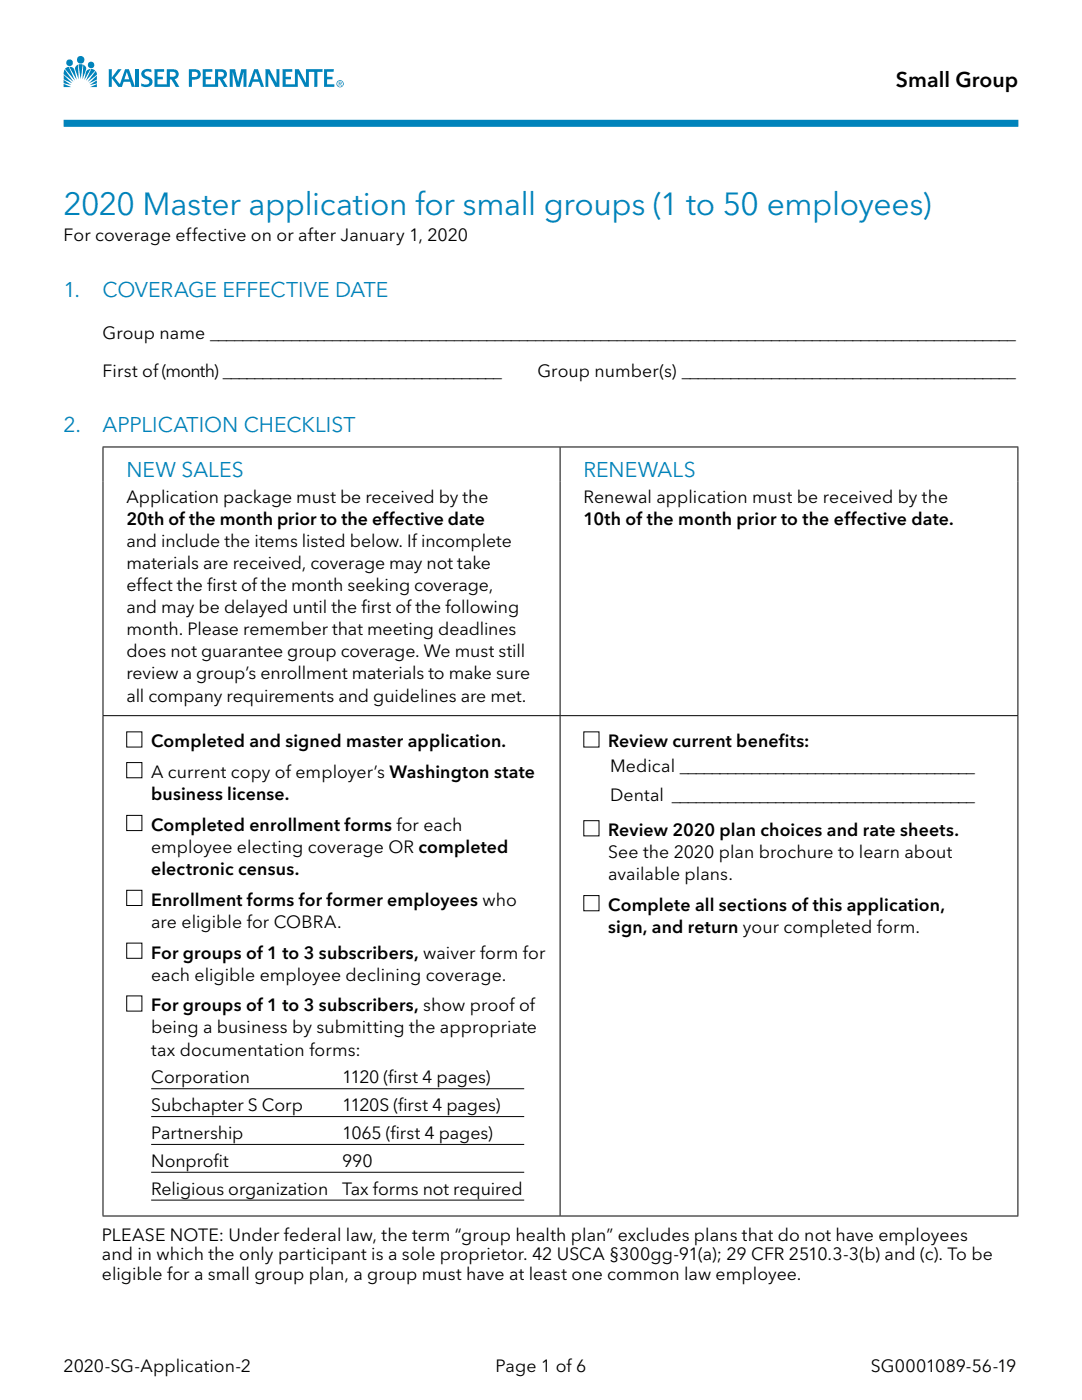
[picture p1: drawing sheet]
<svg xmlns="http://www.w3.org/2000/svg" width="216mm" height="279mm" viewBox="0 0 216 279" stroke-linecap="round" stroke-linejoin="round" font-family="sans-serif">
<defs><g id="words">
<text font-size="6.3" fill="#0083bb" x="12.7" y="42.9">2020 Master application for small groups (1 to 50 employees)</text>
<text font-size="4.2" x="178.8" y="17.4">Small Group</text>
<g font-size="4.2" fill="#0083bb">
<text x="12.7" y="59.3">1.</text>
<text x="20.5" y="59.3">COVERAGE EFFECTIVE DATE</text>
<text x="12.7" y="86.3">2.</text>
<text x="20.5" y="86.3">APPLICATION CHECKLIST</text>
<text x="25.2" y="95.2">NEW SALES</text>
<text x="116.4" y="95.2">RENEWALS</text>
</g>
<g font-size="3.5">
<text x="12.7" y="48.2">For coverage effective on or after January 1, 2020</text>
<text x="20.5" y="67.6">Group name ___________________________________________________________________________________________________</text>
<text x="20.5" y="75.2">First of (month) ___________________________________</text>
<text x="107.2" y="75.2">Group number(s) _________________________________________</text>
<text x="25.2" y="100.3">Application package must be received by the</text>
<text x="116.4" y="100.3">Renewal application must be received by the</text>
<text x="25.2" y="104.7">20th of the month prior to the effective date</text>
<text x="116.4" y="104.7">10th of the month prior to the effective date.</text>
<text x="25.2" y="109.1">and include the items listed below. If incomplete</text>
<text x="25.2" y="113.5">materials are received, coverage may not take</text>
<text x="25.2" y="118">effect the f</text>
<text x="41.3" y="118">irst of the month seeking coverage,</text>
<text x="25.2" y="122.4">and may be delayed until the f</text>
<text x="72.1" y="122.4">irst of the following</text>
<text x="25.2" y="126.8">month. Please remember that meeting deadlines</text>
<text x="25.2" y="131.2">does not guarantee group coverage. We must still</text>
<text x="25.2" y="135.6">review a group’s enrollment materials to make sure</text>
<text x="25.2" y="140">all company requirements and guidelines are met.</text>
<text x="30.1" y="149.2">Completed and signed master application.</text>
<text x="121.3" y="149.2">Review current benef</text>
<text x="155.4" y="149.2">its:</text>
<text x="28.4" y="155.3">A current copy of employer’s Washington state</text>
<text x="121.7" y="154.1">Medical _____________________________________</text>
<text x="30.1" y="159.7">business license.</text>
<text x="121.7" y="159.8">Dental ______________________________________</text>
<text x="28.4" y="165.8">Completed enrollment forms for each</text>
<text x="119.6" y="166.9">Review 2020 plan choices and rate sheets.</text>
<text x="30.1" y="170.2">employee electing coverage OR completed</text>
<text x="121.3" y="171.3">See the 2020 plan brochure to learn about</text>
<text x="30.1" y="174.6">electronic census.</text>
<text x="121.3" y="175.7">available plans.</text>
<text x="28.4" y="180.8">Enrollment forms for former employees who</text>
<text x="30.1" y="185.2">are eligible for COBRA.</text>
<text x="121.3" y="181.8">Complete all sections of this application,</text>
<text x="28.4" y="191.3">For groups of 1 to 3 subscribers, waiver form for</text>
<text x="121.3" y="186.2">sign, and return your completed form.</text>
<text x="30.1" y="195.7">each eligible employee declining coverage.</text>
<text x="28.4" y="201.8">For groups of 1 to 3 subscribers, show proof of</text>
<text x="30.1" y="206.3">being a business by submitting the appropriate</text>
<text x="30.1" y="210.7">tax documentation forms:</text>
<text x="30.2" y="216.2">Corporation</text>
<text x="30.2" y="221.8">Subchapter S Corp</text>
<text x="68.3" y="216.2">1120 (f</text>
<text x="68.3" y="221.8">1120S (f</text>
<text x="77.5" y="216.2">irst 4 pages)</text>
<text x="79.4" y="221.8">irst 4 pages)</text>
<text x="30.2" y="227.3">Partnership</text>
<text x="68.3" y="227.3">1065 (f</text>
<text x="77.9" y="227.3">irst 4 pages)</text>
<text x="30.2" y="232.9">Nonprof</text>
<text x="42.6" y="232.9">it</text>
<text x="68.3" y="232.9">990</text>
<text x="30.2" y="238.4">Religious organization</text>
<text x="68.3" y="238.4">Tax forms not required</text>
<text x="20.3" y="247.6">PLEASE NOTE: Under federal law, the term “group health plan” excludes plans that do not have employees</text>
<text x="20.3" y="251.5">and in which the only participant is a sole proprietor. 42 USCA §300gg-91(a); 29 CFR 2510.3-3(b) and (c). To be</text>
<text x="20.3" y="255.4">eligible for a small group plan, a group must have at least one common law employee.</text>
<text x="12.7" y="273.7">2020-SG-Application-2</text>
<text x="98.9" y="273.7">Page 1 of 6</text>
<text x="173.8" y="273.7">SG0001089-56-19</text>
</g>
</g></defs>
<g fill="none" stroke="#000" stroke-width=".2">
<path d="M20.5 89.2h182.7M20.6 89.3v53.4M111.8 89.3v53.4M203.1 89.3v53.4M20.5 142.8h182.7M20.6 142.9v99.7M25.3 146.1h3v3h-3zM25.3 152.2h3v3h-3zM111.8 142.9v99.7M116.5 146.1h3v3h-3zM203.1 142.9v99.7M25.3 162.7h3v3.1h-3z"/>
<path d="M25.3 177.7h3v3h-3zM116.5 163.8h3v3h-3zM116.5 178.7h3v3.1h-3zM25.3 188.2h3v3h-3zM25.3 198.8h3v3h-3zM30.2 217.3h74.4M30.2 222.8h74.4M30.2 228.4h74.4M30.2 233.9h74.4M30.2 239.5h74.4M20.5 242.7h182.7"/>
</g>
<path d="M213.3 143.9v20.3" fill="none" stroke="#fff" stroke-width="1.8" stroke-linecap="butt"/>
<g fill="#0083bb">
<path d="M16.6 12.9l.5 .4 .1 .5-.7 2.1z"/>
<path d="M15.7 12.9h.8l-.4 2.9z"/>
<path d="M15.3 13.1l.3-.2 .1 2.9-.7-2v-.3z"/>
<path d="M13.8 13.3h.1a1.02 1.02 0 0 1 1.1 1.1l.3 1.5z"/>
<path d="M13.2 13.6l.5-.3 1.3 2.8-2-2.3z"/>
<path d="M17.3 14.1l.8-.3-1.3 2.2z"/>
<path d="M18.2 13.8l.8 .3-1.9 2z"/>
<path d="M12.9 13.8l1.8 2.5-2-1.5z"/>
<path d="M19.1 14.2l.2 .7-1.8 1.5z"/>
<path d="M12.7 14.9l1.7 1.7-1.7-.8z"/>
<path d="M17.7 16.6l1.6-1.5v.8z"/>
<path d="M12.7 15.9l1.5 1.1-1.5-.4z"/>
<path d="M17.9 17l1.4-1v.7z"/>
<path d="M12.7 16.7l1.5 .7h-1.5z"/>
<path d="M17.9 17.4l1.4-.6v.6z"/>
<path d="M27.1 13.8h.6v3.5h-.6z"/>
<path d="M45.8 13.8h1.1l.6 2.6 .6-2.6h1.1v3.5h-.6v-3l-.8 3h-.6l-.8-3v3h-.6z"/>
<path d="M53 13.8h.8l1.4 2.7v-2.7h.6v3.5h-.9l-1.4-2.6v2.6h-.5z"/>
<path d="M64.7 13.8h1.9v.5h-1.3v1h1v.5h-1v1h1.4v.5h-2z"/>
<path d="M56.4 13.8h1.9v.5h-1.3v1h1.1v.5h-1.1v1h1.8v-3h.8l1.4 2.8v-2.8h3.4v.5h-1.1v3h-.6v-3h-1.1v3h-.8l-1.4-2.6v2.6h-3z"/>
<path d="M28.4 14.2a1.64 1.64 0 0 1 1.8-.3v.5l-.2-.1a.69 .69 0 0 0-.8-.1 .69 .69 0 0 0-.4 .7l.4 .3a1.19 1.19 0 0 1 1 1.7 1.86 1.86 0 0 1-2 .3v-.6a1.06 1.06 0 0 0 1.6-.2 .71 .71 0 0 0-.6-.6 1 1 0 0 1-.9-.6 1 1 0 0 1 .1-1z"/>
<path d="M25.3 14.4l.5 1.4h-1zM21.7 13.8v3.5h.6v-1.7l1.3 1.7h.7l.4-1h1.3l.3 1h.6l-1.2-3.5h-.7l-1.1 3-1-1.3 1.4-1.7h-.7l-1.3 1.7v-1.7z"/>
<path d="M51 14.4l.5 1.4h-.9zM50.7 13.8l-1.2 3.5h.6l.3-1h1.3l.4 1h.6l-1.2-3.5z"/>
<path d="M43.5 14.3a.99 .99 0 0 1 1.2 .3 .52 .52 0 0 1-.1 .6 .52 .52 0 0 1-.6 .1h-.5zM40.4 13.8v3.5h3.1v-1.5h.3l.9 1.5h.7l-.9-1.5a1.03 1.03 0 0 0 .8-1.3 1.03 1.03 0 0 0-1.4-.7h-1v3h-1.9v-1h1.1v-.5h-1.1v-1h1.4v-.5z"/>
<path d="M33.9 14.3a.99 .99 0 0 1 1.1 .3 .48 .48 0 0 1-.3 .7h-.8zM30.8 13.8v3.5h3.1v-1.5h.3l.9 1.5h.7l-.9-1.5a1.03 1.03 0 0 0 .7-1.3 1.03 1.03 0 0 0-1.3-.7h-1v3h-1.9v-1h1.1v-.5h-1.1v-1h1.4v-.5z"/>
<path d="M38.3 14.3a.96 .96 0 0 1 1.1 .3 .54 .54 0 0 1-.6 .8h-.5zM37.7 13.8v3.5h.6v-1.4a1.28 1.28 0 0 0 1.8-1.1l-.2-.5-.3-.3z"/>
<path d="M67.7 16.4h.3v.2l-.3 .1zM67.6 16.3v.8h.1v-.3l.5 .3-.2-.3 .1-.1 .1-.3zM67.1 16.7a.75 .75 0 0 0 1.5 0 .75 .75 0 0 0-1.5 0zM67.3 16.7a.6 .6 0 0 1 1.2 0 .6 .6 0 0 1-1.2 0z"/>
<circle cx="18.2" cy="13" r=".65"/>
<circle cx="13.9" cy="12.5" r=".67"/>
<circle cx="16.1" cy="11.9" r=".76"/>
</g>
<path d="M12.7 24.6h190.5" fill="none" stroke="#0083bb" stroke-width="1.4" stroke-linecap="butt"/>
<use href="#words"/>
</svg>
